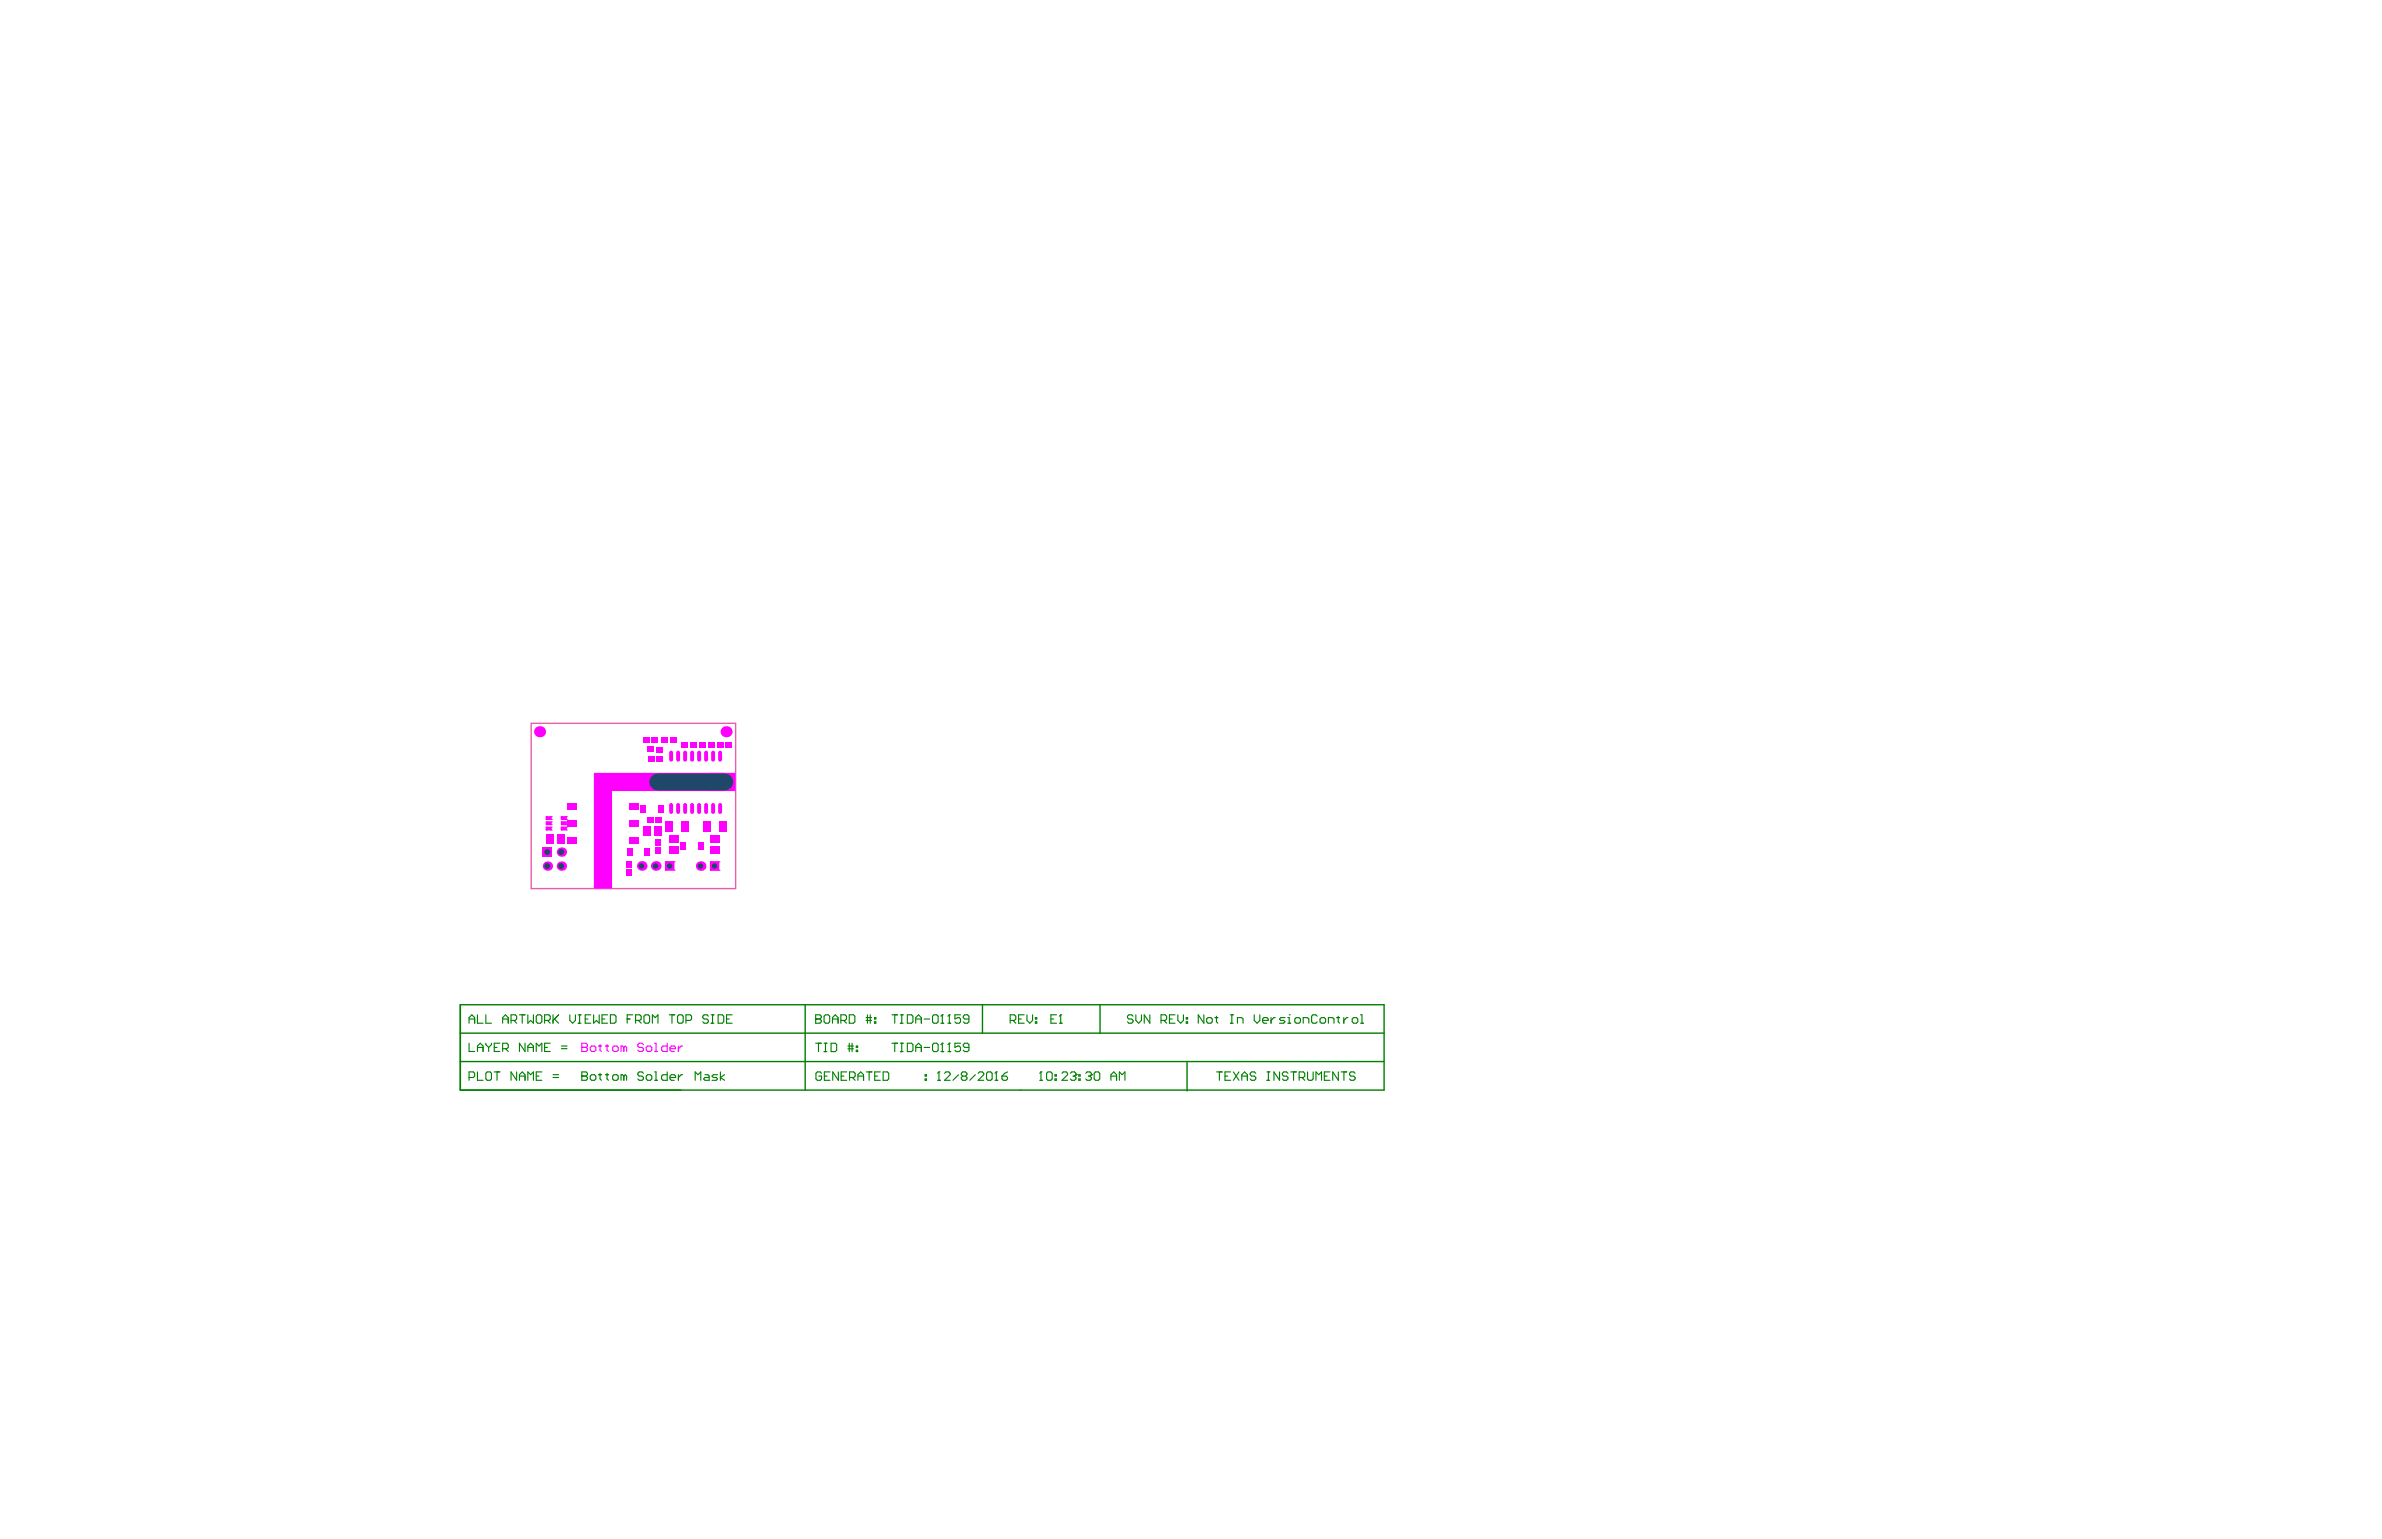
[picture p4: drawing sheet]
<svg xmlns="http://www.w3.org/2000/svg" width="432mm" height="279mm" viewBox="0 0 432 279" stroke-linecap="round" stroke-linejoin="round" font-family="sans-serif">
<path d="M96.3 131.2h37.1v29.9h-37.1z" fill="none" stroke="#e85dac" stroke-width=".25"/>
<path d="M83.4 182.2v15.5h167.5v-15.5h-167.4v15.5M83.4 192.5h167.5M83.4 187.3h167.5M146 182.2v15.5M178.1 182.2v5.1M199.4 182.2v5.1M215.2 192.7v5.1" fill="none" stroke="#008000" stroke-width=".25"/>
<g fill="none" stroke="#008000" stroke-width=".2">
<path d="M85 184.8h1M85 185.5v-1l.5-.5 .5 .5v1M85 189.2v1.5h1M85 195.4h.8l.2-.3v-.5l-.2-.2h-.8v1.5M86.6 184v1.5h1M86.6 190.7v-1l.5-.5 .5 .5v1M86.6 194.4v1.5h1M86.6 189.9h1M88.1 184v1.5h1M88.1 189.2v.2l.5 .5M88.3 194.4h.5l.3 .2v1l-.3 .3h-.5l-.2-.3v-1zM88.6 189.9v.8"/>
<path d="M89.1 189.2v.2l-.5 .5M89.6 194.4h1M89.6 189.9h.5M90.1 194.4v1.5M90.6 189.2h-1v1.5h1M91.1 184.8h1M91.1 190.1h.8l.2-.2v-.5l-.2-.2h-.8v1.5M91.1 185.5v-1l.5-.5 .5 .5v1M91.6 190.1l.5 .6M92.6 185h.8l.3-.2v-.5l-.3-.3h-.8v1.5M93.1 185l.6 .5M93.7 194.4v1.5l-1.1-1.5v1.5"/>
<path d="M94.2 184h1M94.2 195.9v-1l.5-.5 .5 .5v1M94.2 195.1h1M94.7 184v1.5M95.2 189.2v1.5l-1-1.5v1.5M95.7 184v1.5l.5-.5 .5 .5v-1.5M95.7 190.7v-1l.5-.5 .5 .5v1M95.7 195.9v-1.5l.5 .5 .5-.5v1.5M95.7 189.9h1M97.2 195.1h.5M97.2 190.7v-1.5l.5 .5 .5-.5v1.5M97.5 184h.5l.2 .3v1l-.2 .2h-.5l-.3-.2v-1z"/>
<path d="M98.2 194.4h-1v1.5h1M98.7 185h.8l.2-.2v-.5l-.2-.3h-.8v1.5M98.7 189.9h.5M99.2 185l.5 .5M99.7 189.2h-1v1.5h1M100.2 195.4h1.1M100.2 194.9h1.1M100.2 184v1.5M100.5 184.8l.8 .7M101.3 184l-1.1 1M101.8 190.1h1M101.8 189.7h1"/>
<path d="M103.3 184v1l.5 .5 .5-.5v-1M104.8 185.5h.5M104.8 184h.5M105.1 184v1.5M105.5 195.1h.1M105.5 194.4h.7l.3 .2v.3l-.3 .2 .3 .3v.2l-.3 .3h-.7zM105.5 195.1h.7M106.1 184.8h.5M107.1 184h-1v1.5h1M107.3 194.9h.5l.2 .2v.5l-.2 .3h-.5l-.3-.3v-.5zM107.6 184v1.5l.5-.5 .5 .5v-1.5M108.5 194.9h.5"/>
<path d="M108.8 194.6v1l.2 .3M109.1 184.8h.5M109.8 194.9h.5M110 194.6v1l.3 .3M110.1 184h-1v1.5h1M110.7 184h.7l.3 .3v1l-.3 .2h-.7zM111.3 194.9h.5l.3 .2v.5l-.3 .3h-.5l-.2-.3v-.5zM113.1 195.1l-.3-.2h-.2v1M113.1 195.1v.8M113.1 195.1l.2-.2 .3 .2v.8M113.7 184.8h.5M114.7 184h-1v1.5"/>
<path d="M115.2 185h.8l.2-.2v-.5l-.2-.3h-.8v1.5M115.7 185l.5 .5M116.6 194.6l-.2-.2h-.5l-.3 .2v.3l.3 .2h.5l.2 .3v.2l-.2 .3h-.5l-.3-.3M117 184h.5l.3 .3v1l-.3 .2h-.5l-.3-.2v-1zM117.4 194.9h.5l.3 .2v.5l-.3 .3h-.5l-.3-.3v-.5zM118.3 185.5v-1.5l.5 .5 .5-.5v1.5M118.7 194.4h.2v1.5M118.7 195.9h.5M120.9 194.4v1.5h-.7l-.3-.3v-.5l.3-.2h.7M121.3 184h1M121.5 195.4h1v-.3l-.3-.2h-.5l-.2 .2v.5l.2 .3h.5M121.8 184v1.5"/>
<path d="M123 194.9v1M123.1 184h.5l.2 .3v1l-.2 .2h-.5l-.3-.2v-1zM123.7 194.9h-.2l-.5 .5M124.3 185h.8l.3-.2v-.5l-.3-.3h-.8v1.5M126 195.9v-1.5l.5 .5 .5-.5v1.5M127.8 194.9h.5l.3 .2v.8h-.8l-.3-.3 .3-.2h.8M128.4 184.3l-.2-.3h-.6l-.2 .3v.2l.2 .3h.6l.2 .2v.3l-.2 .2h-.6l-.2-.2M128.9 185.5h.5M128.9 184h.5M129.2 184v1.5M130.1 194.9h-.8l-.2 .2 .2 .3h.5l.3 .2-.3 .3h-.7M130.2 184h.7l.3 .3v1l-.3 .2h-.7z"/>
<path d="M130.6 194.4v1.5M131.3 194.9l-.7 .5 .7 .5M131.7 184.8h.5M132.7 184h-1v1.5h1M147.9 184.8h.1M147.9 184h.7l.3 .3v.2l-.3 .3 .3 .2v.3l-.3 .2h-.7zM147.9 184.8h.7M147.9 189.2h1M148.4 189.2v1.5M148.9 194.6l-.2-.2h-.5l-.3 .2v1l.3 .3h.5l.2-.3v-.5h-.5M149.4 190.7h.5M149.4 189.2h.5"/>
<path d="M149.4 195.1h.5M149.6 184h.5l.3 .3v1l-.3 .2h-.5l-.2-.2v-1zM149.6 189.2v1.5M150.5 194.4h-1.1v1.5h1.1M150.7 189.2h.7l.3 .2v1l-.3 .3h-.7zM150.9 184.8h1M150.9 185.5v-1l.5-.5 .5 .5v1M152 194.4v1.5l-1-1.5v1.5M152.4 185h.8l.2-.2v-.5l-.2-.3h-.8v1.5M152.5 195.1h.5M152.9 185l.5 .5M153.5 194.4h-1v1.5h1"/>
<path d="M153.7 190.2h1M153.7 189.7h1M154 184h.7l.3 .3v1l-.3 .2h-.7zM154 189.2v1.5M154 195.4h.8l.2-.3v-.5l-.2-.2h-.8v1.5M154.5 189.2v1.5M154.5 195.4l.5 .5M155.2 190.4h.3v.3h-.3zM155.2 189.7h.3v.2h-.3zM155.5 195.1h1M155.5 195.9v-1l.5-.5 .5 .5v1M157 184.5h1"/>
<path d="M157 185h1M157 194.4h1.1M157.2 184v1.5M157.6 194.4v1.5M157.8 184v1.5M158.5 185.3h.3v.2h-.3zM158.5 184.5h.3v.3h-.3zM158.6 195.1h.5M159.6 194.4h-1v1.5h1M160.1 194.4h.8l.2 .2v1l-.2 .3h-.8zM161.7 184h1M161.7 189.2h1"/>
<path d="M162.2 184v1.5M162.2 189.2v1.5M163.2 185.5h.5M163.2 184h.5M163.2 190.7h.5M163.2 189.2h.5M163.5 184v1.5M163.5 189.2v1.5M164.5 184h.7l.3 .3v1l-.3 .2h-.7zM164.5 189.2h.7l.3 .2v1l-.3 .3h-.7zM166 184.8h1M166 189.9h1"/>
<path d="M166 185.5v-1l.5-.5 .5 .5v1M166 190.7v-1l.5-.5 .5 .5v1M167.5 184.8h1M167.5 189.9h1M167.7 195.6h.3v.3h-.3zM167.7 194.9h.3v.2h-.3zM169.3 184h.5l.3 .3v1l-.3 .2h-.5l-.3-.2v-1zM169.3 189.2h.5l.3 .2v1l-.3 .3h-.5l-.3-.3v-1zM170 195.9h.5M170.2 194.4h.1M170.2 194.4v1.5M170.2 194.4l-.2 .2"/>
<path d="M170.6 185.5h.5M170.6 190.7h.5M170.8 184h.1M170.8 189.2h.1M170.8 184v1.5M170.8 189.2v1.5M170.8 184l-.2 .3M170.8 189.2l-.2 .2M171.2 194.6l.3-.2h.5l.2 .2v.3l-1 1h1M171.8 185.5h.5M171.8 190.7h.5M172.1 184h.1"/>
<path d="M172.1 189.2h.1M172.1 184v1.5M172.1 189.2v1.5M172.1 184l-.3 .3M172.1 189.2l-.3 .2M173.8 194.9l-1.1 1M174.1 184h-1v.8l.5-.3h.3l.2 .3v.5l-.2 .2h-.5l-.3-.2M174.1 189.2h-1v.7l.8-.2 .2 .2v.5l-.2 .3h-.5l-.3-.3M174.5 195.1l-.2-.2v-.3l.2-.2h.5l.3 .2v.3l-.3 .2M174.5 195.1l-.2 .3v.2l.2 .3h.5l.3-.3v-.2l-.3-.3M174.5 195.1h.5M175.6 184.8h-.7l-.3-.3v-.2l.3-.3h.5l.2 .3v1l-.2 .2h-.5l-.3-.2"/>
<path d="M175.6 189.9h-.7l-.3-.2v-.3l.3-.2h.5l.2 .2v1l-.2 .3h-.5l-.3-.3M176.8 194.9l-1 1M177.3 194.6l.3-.2h.5l.2 .2v.3l-1 1h1M179.1 194.4h.5l.3 .2v1l-.3 .3h-.5l-.3-.3v-1zM180.4 195.9h.5M180.6 194.4h.1M180.6 194.4v1.5M180.6 194.4l-.2 .2M181.6 195.1h.8l.2 .3v.2l-.2 .3h-.5l-.3-.3zM182.6 194.4l-.5 .2-.5 .5M183.1 185h.8l.2-.2v-.5l-.2-.3h-.8v1.5M183.6 185l.5 .5"/>
<path d="M184.6 184.8h.6M185.7 184h-1.1v1.5h1.1M186.2 184v1l.5 .5 .5-.5v-1M187.7 185.3h.2v.2h-.2zM187.7 184.5h.2v.3h-.2zM188.5 195.9h.5M188.7 194.4h.1M188.7 194.4v1.5M188.7 194.4l-.2 .2M190 194.4h.5l.2 .2v1l-.2 .3h-.5l-.3-.3v-1zM190.5 184.8h.5M191.2 195.6h.3v.3h-.3z"/>
<path d="M191.2 194.9h.3v.2h-.3zM191.5 184h-1v1.5h1M192 185.5h.5M192.3 184h.1M192.3 184v1.5M192.3 184l-.3 .3M192.5 194.6l.3-.2h.5l.2 .2v.3l-1 1h1M194 194.6l.3-.2h.5l.2 .2v.3M194.5 195.1h.3M194.8 195.1l.2 .3v.2l-.2 .3h-.5l-.3-.3M195 194.9h.1M195 194.9l-.2 .2"/>
<path d="M195.6 195.6h.2v.3h-.2zM195.6 194.9h.2v.2h-.2zM196.8 194.6l.3-.2h.5l.2 .2v.3M197.3 195.1h.3M197.6 195.1l.2 .3v.2l-.2 .3h-.5l-.3-.3M197.8 194.9h.1M197.8 194.9l-.2 .2M198.6 194.4h.5l.3 .2v1l-.3 .3h-.5l-.3-.3v-1zM201.4 195.1h1M201.4 195.9v-1l.5-.5 .5 .5v1M202.9 195.9v-1.5l.5 .5 .5-.5v1.5M205.4 184.3l-.3-.3h-.5l-.2 .3v.2l.2 .3h.5l.3 .2v.3l-.3 .2h-.5l-.2-.2"/>
<path d="M205.9 184v1l.5 .5 .5-.5v-1M208.4 184v1.5l-1-1.5v1.5M210.5 185h.7l.3-.2v-.5l-.3-.3h-.7v1.5M211 185l.5 .5M212 184.8h.5M213 184h-1v1.5h1M213.5 184v1l.5 .5 .5-.5v-1M215 185.3h.3v.2h-.3zM215 184.5h.3v.3h-.3zM218.2 184v1.5l-1-1.5v1.5M219 184.5h.5l.3 .3v.5l-.3 .2h-.5l-.3-.2v-.5zM220.3 184.5h.5"/>
<path d="M220.5 184.3v1l.3 .2M220.5 194.4h1.1M221 194.4v1.5M222.1 195.1h.5M223.1 185.5h.5M223.1 184h.5M223.1 194.4h-1v1.5h1M223.3 184v1.5M223.6 194.4l1 1.5M224.3 185.5v-1h.8l.2 .3v.7M224.6 194.4l-1 1.5M225.1 195.1h1"/>
<path d="M225.1 195.9v-1l.5-.5 .5 .5v1M227.4 184v1l.5 .5 .5-.5v-1M227.6 194.6l-.2-.2h-.5l-.3 .2v.3l.3 .2h.5l.2 .3v.2l-.2 .3h-.5l-.3-.3M228.9 185h1v-.2l-.3-.3h-.5l-.2 .3v.5l.2 .2h.5M229.7 194.4h.5M229.7 195.9h.5M229.9 194.4v1.5M230.4 184.5v1M231.2 184.5h-.3l-.5 .5M232 194.4v1.5l-1.1-1.5v1.5M232.9 184.5h-.7l-.3 .3 .3 .2h.5l.2 .3-.2 .2h-.8M233.5 185.5h.5"/>
<path d="M233.5 184.5h.2v1M233.5 194.6l-.3-.2h-.5l-.2 .2v.3l.2 .2h.5l.3 .3v.2l-.3 .3h-.5l-.2-.3M233.7 184h.1M234 194.4h1M234.5 194.4v1.5M235 184.5h.5l.2 .3v.5l-.2 .2h-.5l-.3-.2v-.5zM235.5 195.4h.8l.2-.3v-.5l-.2-.2h-.8v1.5M236 195.4l.5 .5M236.2 185.5v-1h.8l.3 .3v.7M237 194.4v1.2l.3 .3h.5l.2-.3v-1.2M238.5 195.9v-1.5l.6 .5 .5-.5v1.5M238.8 184.3l-.3-.3h-.5l-.2 .3v1l.2 .2h.5l.3-.2"/>
<path d="M239.5 184.5h.5l.3 .3v.5l-.3 .2h-.5l-.2-.2v-.5zM240.1 195.1h.5M240.8 185.5v-1h.8l.2 .3v.7M241.1 194.4h-1v1.5h1M242.3 184.5h.5M242.6 184.3v1l.2 .2M242.6 194.4v1.5l-1-1.5v1.5M243.1 194.4h1M243.6 184.5v1M243.6 194.4v1.5M244.4 184.5h-.3l-.5 .5M245.4 184.5h.5l.2 .3v.5l-.2 .2h-.5l-.3-.2v-.5z"/>
<path d="M245.7 194.6l-.3-.2h-.5l-.3 .2v.3l.3 .2h.5l.3 .3v.2l-.3 .3h-.5l-.3-.3M246.6 185.5h.5M246.6 184h.3v1.5"/>
</g>
<g fill="#f0f">
<path d="M128.8 140.1h2.6v3.3h-2.6z"/>
<path d="M107.8 140.1h25.5l.1 .1v3.2h-22.4v17.6l-.1 .1h-3.2v-20.9z"/>
</g>
<g fill="none" stroke="#f0f" stroke-width=".2">
<path d="M105.5 189.9h.1M105.5 189.2h.7l.3 .2v.3l-.3 .2 .3 .2v.3l-.3 .3h-.7zM105.5 189.9h.7M107.3 189.7h.5l.2 .2v.5l-.2 .3h-.5l-.3-.3v-.5zM108.5 189.7h.5M108.8 189.4v1l.2 .3M109.8 189.7h.5M110 189.4v1l.3 .3M111.3 189.7h.5l.3 .2v.5l-.3 .3h-.5l-.2-.3v-.5zM113.1 189.9l-.3-.2h-.2v1M113.1 189.9v.8M113.1 189.9l.2-.2 .3 .2v.8"/>
<path d="M116.6 189.4l-.2-.2h-.5l-.3 .2v.3l.3 .2h.5l.2 .2v.3l-.2 .3h-.5l-.3-.3M117.4 189.7h.5l.3 .2v.5l-.3 .3h-.5l-.3-.3v-.5zM118.7 190.7h.5M118.7 189.2h.2v1.5M120.9 189.2v1.5h-.7l-.3-.3v-.5l.3-.2h.7M121.5 190.1h1v-.2l-.3-.2h-.5l-.2 .2v.5l.2 .3h.5M123 189.7v1M123.7 189.7h-.2l-.5 .4"/>
</g>
<circle cx="118.9" cy="157" r=".87" fill="#f0f"/>
<circle cx="118.8" cy="157" r=".49" fill="#1f4769"/>
<circle cx="127" cy="157" r=".87" fill="#f0f"/>
<circle cx="127" cy="157" r=".49" fill="#1f4769"/>
<circle cx="101.8" cy="154.5" r=".85" fill="#f0f"/>
<circle cx="101.7" cy="154.5" r=".54" fill="#1f4769"/>
<circle cx="101.8" cy="157" r=".85" fill="#f0f"/>
<circle cx="101.7" cy="157" r=".54" fill="#1f4769"/>
<path d="M120.6 156.1h1.6v1.8h-1.6z" fill-rule="evenodd" fill="#f0f"/>
<path d="M120.6 157.8h.1M120.6 156.2h.1M122.2 157.8h.1M122.2 156.2h.1" fill="none" stroke="#f0f" stroke-width=".2"/>
<circle cx="121.4" cy="157" r=".49" fill="#1f4769"/>
<circle cx="116.3" cy="157" r=".87" fill="#f0f"/>
<circle cx="116.3" cy="157" r=".49" fill="#1f4769"/>
<path d="M128.8 156.1h1.5v1.8h-1.5z" fill-rule="evenodd" fill="#f0f"/>
<path d="M128.8 157.8h.1M128.8 156.3h.1M130.3 157.8h.1M130.3 156.3h.1" fill="none" stroke="#f0f" stroke-width=".2"/>
<circle cx="129.5" cy="157" r=".49" fill="#1f4769"/>
<path d="M98.4 153.7h1.7v1.6h-1.7z" fill-rule="evenodd" fill="#f0f"/>
<circle cx="99.2" cy="154.5" r=".54" fill="#1f4769"/>
<circle cx="99.2" cy="157" r=".85" fill="#f0f"/>
<circle cx="99.2" cy="157" r=".54" fill="#1f4769"/>
<path d="M119.2 141.8h12.2" fill="none" stroke="#f0f" stroke-width="3.3"/>
<path d="M119.2 141.8h12.2" fill="none" stroke="#1f4769" stroke-width="3"/>
<g fill="#f0f">
<path d="M114.1 151.7h1.8v1.2h-1.8z" fill-rule="evenodd"/>
<path d="M114.1 145.6h1.8v1.3h-1.8z" fill-rule="evenodd"/>
<path d="M118.8 153.7h1.1v1.2h-1.1z" fill-rule="evenodd"/>
<path d="M114.1 148.7h1.8v1.2h-1.8z" fill-rule="evenodd"/>
<path d="M116.9 153.8h1v1.3h-1z" fill-rule="evenodd"/>
<path d="M116.1 146.1h1v1.3h-1z" fill-rule="evenodd"/>
<path d="M118.8 152.1h1.1v1.2h-1.1z" fill-rule="evenodd"/>
</g>
<path d="M122.9 136.5v1.3M125.5 136.5v1.3M122.9 145.9v1.3M125.5 145.9v1.3" fill="none" stroke="#f0f" stroke-width=".71"/>
<path d="M126.6 152.7h1v1.3h-1z" fill-rule="evenodd" fill="#f0f"/>
<path d="M126.7 145.9v1.3" fill="none" stroke="#f0f" stroke-width=".71"/>
<path d="M126.8 134.5h1.1v1.1h-1.1z" fill-rule="evenodd" fill="#f0f"/>
<path d="M126.7 136.5v1.3M129.3 145.9v1.3" fill="none" stroke="#f0f" stroke-width=".71"/>
<path d="M128.4 134.5h1v1h-1z" fill-rule="evenodd" fill="#f0f"/>
<path d="M129.3 136.5v1.3M130.5 136.5v1.3M130.5 145.9v1.3" fill="none" stroke="#f0f" stroke-width=".71"/>
<g fill="#f0f">
<path d="M116.6 133.7h1.1v1h-1.1z" fill-rule="evenodd"/>
<path d="M118.1 133.7h1.1v1.1h-1.1z" fill-rule="evenodd"/>
<path d="M130.3 148.9h1.4v1.9h-1.4z" fill-rule="evenodd"/>
<path d="M99.1 151.2h1.3v1.7h-1.3z" fill-rule="evenodd"/>
<path d="M101.1 151.2h1.4v1.7h-1.4z" fill-rule="evenodd"/>
<path d="M102.8 151.7h1.8v1.2h-1.8z" fill-rule="evenodd"/>
<path d="M101.7 149.9h1l.1 .6-.1 .1h-1l-.1-.1z" fill-rule="evenodd"/>
</g>
<path d="M101.7 150h.1M101.7 150.5h.1M102.7 150.5h.1M102.7 150h.1" fill="none" stroke="#f0f" stroke-width=".2"/>
<path d="M98.9 150l.1-.1h.9l.1 .6-.1 .1h-.9z" fill-rule="evenodd" fill="#f0f"/>
<path d="M99 150h.1M99 150.5h.1M99.9 150.5h.1M99.9 150h.1" fill="none" stroke="#f0f" stroke-width=".2"/>
<path d="M101.7 148h1l.1 .6-.1 .1h-1l-.1-.1z" fill-rule="evenodd" fill="#f0f"/>
<path d="M101.7 148.1h.1M101.7 148.6h.1M102.7 148.6h.1M102.7 148.1h.1" fill="none" stroke="#f0f" stroke-width=".2"/>
<path d="M99 148h.9l.1 .6-.1 .1h-.9l-.1-.1z" fill-rule="evenodd" fill="#f0f"/>
<path d="M99 148.1h.1M99 148.6h.1M99.9 148.6h.1M99.9 148.1h.1" fill="none" stroke="#f0f" stroke-width=".2"/>
<g fill="#f0f">
<path d="M102.8 145.6h1.8v1.3h-1.8z" fill-rule="evenodd"/>
<path d="M113.5 157.7h1.1v1.1h-1.1z" fill-rule="evenodd"/>
<path d="M119 137h1.1v1.1h-1.1z" fill-rule="evenodd"/>
<path d="M117.5 137h1.1v1.1h-1.1z" fill-rule="evenodd"/>
<path d="M117.4 135.4h1.1v1h-1.1z" fill-rule="evenodd"/>
<path d="M119 135.4h1.1v1h-1.1z" fill-rule="evenodd"/>
<path d="M128.7 153.5h1.7v1.3h-1.7z" fill-rule="evenodd"/>
<path d="M128.7 151.4h1.7v1.4h-1.7z" fill-rule="evenodd"/>
<path d="M101.8 148.9h.9l.1 .6-1 .1-.1-.1z" fill-rule="evenodd"/>
</g>
<path d="M101.7 149h.1M101.7 149.5h.1M102.7 149.5h.1M102.7 149h.1" fill="none" stroke="#f0f" stroke-width=".2"/>
<path d="M98.9 149l1-.1 .1 .6-1 .1z" fill-rule="evenodd" fill="#f0f"/>
<path d="M99 149h.1M99 149.5h.1M99.9 149.5h.1M99.9 149h.1" fill="none" stroke="#f0f" stroke-width=".2"/>
<g fill="#f0f">
<path d="M102.8 148.7h1.8v1.2h-1.8z" fill-rule="evenodd"/>
<path d="M113.6 153.8h1v1.3h-1z" fill-rule="evenodd"/>
<path d="M113.5 156.1h1.1v1.1h-1.1z" fill-rule="evenodd"/>
<path d="M118.9 148.2h1.1v1h-1.1z" fill-rule="evenodd"/>
<path d="M117.3 148.2h1.1v1h-1.1z" fill-rule="evenodd"/>
<path d="M119.4 146.1h1v1.3h-1z" fill-rule="evenodd"/>
</g>
<path d="M121.7 136.5v1.3M121.7 145.9v1.3" fill="none" stroke="#f0f" stroke-width=".71"/>
<path d="M123.3 152.7h1v1.3h-1z" fill-rule="evenodd" fill="#f0f"/>
<path d="M124.2 145.9v1.3M128 145.9v1.3" fill="none" stroke="#f0f" stroke-width=".71"/>
<g fill="#f0f">
<path d="M123.5 134.5h1.1v1h-1.1z" fill-rule="evenodd"/>
<path d="M125.1 134.5h1.1v1.1h-1.1z" fill-rule="evenodd"/>
<path d="M130 134.5h1.1v1.1h-1.1z" fill-rule="evenodd"/>
</g>
<path d="M124.2 136.5v1.3M128 136.5v1.3" fill="none" stroke="#f0f" stroke-width=".71"/>
<g fill="#f0f">
<path d="M131.6 134.5h1.1v1h-1.1z" fill-rule="evenodd"/>
<path d="M120.6 148.9h1.4v1.9h-1.4z" fill-rule="evenodd"/>
<path d="M116.6 149.8h1.4v1.7h-1.4z" fill-rule="evenodd"/>
<path d="M118.7 149.8h1.3v1.7h-1.3z" fill-rule="evenodd"/>
<path d="M119.9 133.7h1.1v1h-1.1z" fill-rule="evenodd"/>
<path d="M121.5 133.7h1v1.1h-1z" fill-rule="evenodd"/>
<path d="M123.5 148.9h1.4v1.9h-1.4z" fill-rule="evenodd"/>
<path d="M127.4 148.9h1.4v1.9h-1.4z" fill-rule="evenodd"/>
<path d="M121.4 153.5h1.7v1.4h-1.7z" fill-rule="evenodd"/>
<path d="M121.4 151.5h1.7v1.3h-1.7z" fill-rule="evenodd"/>
</g>
<g fill="#f0f">
<circle cx="97.8" cy="132.7" r="1"/>
<circle cx="131.6" cy="132.7" r="1"/>
</g>
</svg>
